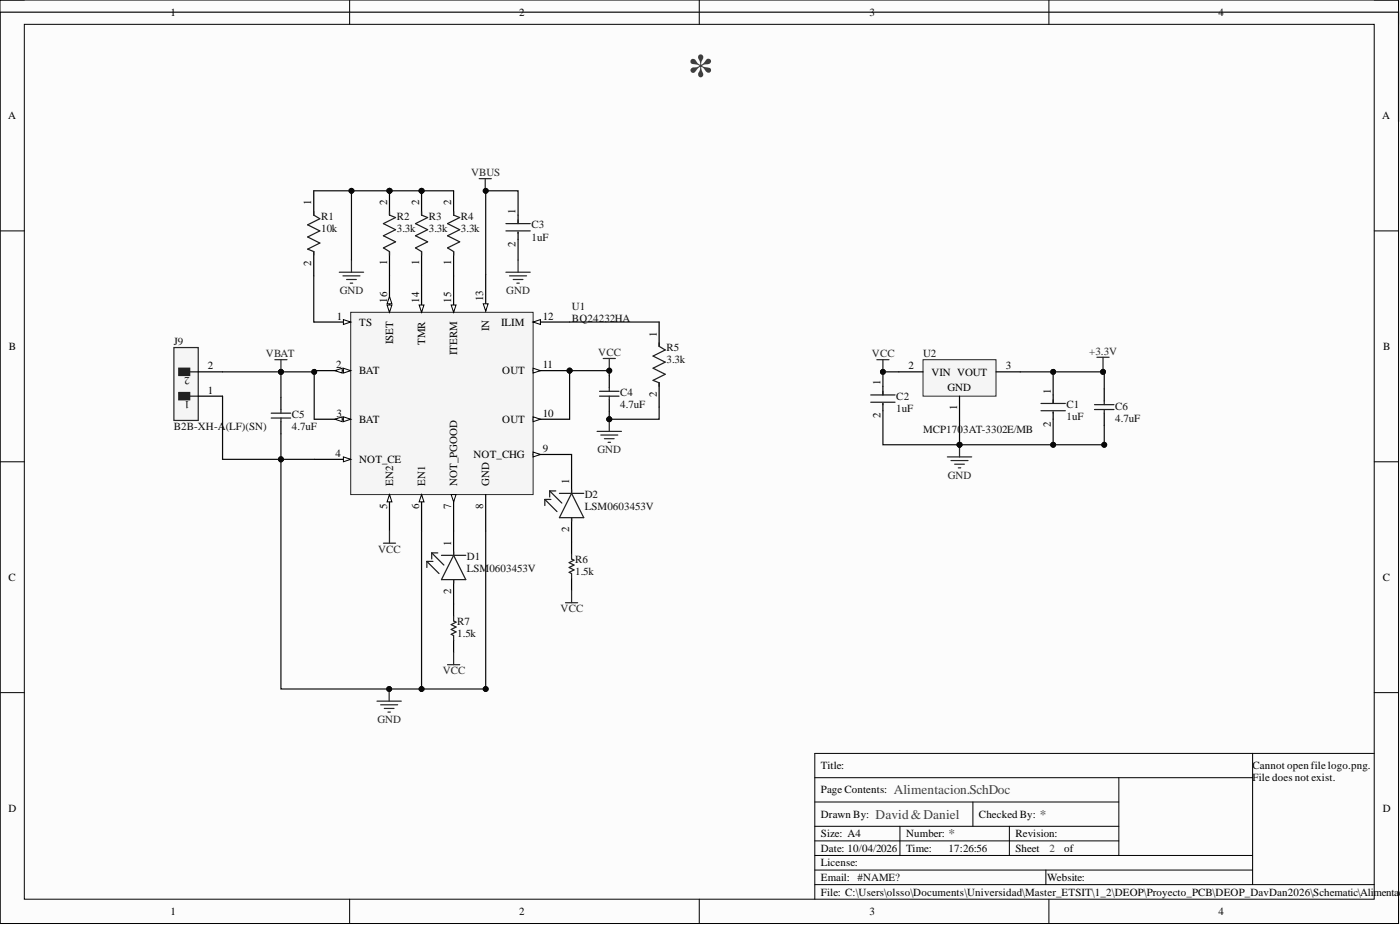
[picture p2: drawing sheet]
<svg xmlns="http://www.w3.org/2000/svg" width="292mm" height="193mm" viewBox="0 0 292 193" stroke-linecap="round" stroke-linejoin="round" font-family="sans-serif">
<defs><g id="words">
<text font-size="11" fill="#404040" x="143.4" y="18.9">*</text>
<g font-size="2.8" fill="#404040">
<text x="186.5" y="165.7">Alimentacion.SchDoc</text>
<text x="182.7" y="170.8">David&amp;Daniel</text>
<text x="216.9" y="170.8">*</text>
<text x="197.9" y="174.8">*</text>
</g>
<g font-size="2.3">
<text x="35.6" y="3.3">1</text>
<text x="108.3" y="3.3">2</text>
<text x="181.4" y="3.3">3</text>
<text x="254.2" y="3.3">4</text>
<text x="1.7" y="24.8">A</text>
<text x="288.4" y="24.8">A</text>
<text x="65" y="42.8" transform="rotate(-90 65 42.8)">1</text>
<text x="80.8" y="42.8" transform="rotate(-90 80.8 42.8)">2</text>
<text x="87.5" y="42.8" transform="rotate(-90 87.5 42.8)">2</text>
<text x="94.1" y="42.8" transform="rotate(-90 94.1 42.8)">2</text>
<text x="107.6" y="44.6" transform="rotate(-90 107.6 44.6)">1</text>
<text x="107.6" y="51.5" transform="rotate(-90 107.6 51.5)">2</text>
<text x="65" y="55.5" transform="rotate(-90 65 55.5)">2</text>
<text x="80.8" y="55.4" transform="rotate(-90 80.8 55.4)">1</text>
<text x="87.5" y="55.4" transform="rotate(-90 87.5 55.4)">1</text>
<text x="94.1" y="55.4" transform="rotate(-90 94.1 55.4)">1</text>
<text x="80.8" y="63.1" transform="rotate(-90 80.8 63.1)">16</text>
<text x="87.5" y="63.1" transform="rotate(-90 87.5 63.1)">14</text>
<text x="94.1" y="63.1" transform="rotate(-90 94.1 63.1)">15</text>
<text x="100.8" y="62.9" transform="rotate(-90 100.8 62.9)">13</text>
<text x="70.3" y="66.7">1</text>
<text x="74.9" y="67.9">TS</text>
<text x="82" y="71.7" transform="rotate(-90 82 71.7)">ISET</text>
<text x="88.7" y="71.9" transform="rotate(-90 88.7 71.9)">TMR</text>
<text x="102.1" y="69" transform="rotate(-90 102.1 69)">IN</text>
<text x="104.5" y="67.9">ILIM</text>
<text x="113.3" y="66.7">12</text>
<text x="137" y="70.2" transform="rotate(-90 137 70.2)">1</text>
<text x="1.9" y="73">B</text>
<text x="43.4" y="77.1">2</text>
<text x="70.1" y="76.8">2</text>
<text x="95.4" y="74" transform="rotate(-90 95.4 74)">ITERM</text>
<text x="113.3" y="76.8">11</text>
<text x="189.5" y="77.1">2</text>
<text x="209.8" y="77.1">3</text>
<text x="288.6" y="73">B</text>
<text x="43.4" y="82.1">1</text>
<text x="74.9" y="78.1">BAT</text>
<text x="104.8" y="78.1">OUT</text>
<text x="137" y="82.9" transform="rotate(-90 137 82.9)">2</text>
<text x="183.7" y="80.4" transform="rotate(-90 183.7 80.4)">1</text>
<text x="194.4" y="78.3">VIN VOUT</text>
<text x="197.7" y="81.6">GND</text>
<text x="219.2" y="82.1" transform="rotate(-90 219.2 82.1)">1</text>
<text x="70.2" y="87">3</text>
<text x="74.9" y="88.2">BAT</text>
<text x="104.8" y="88.2">OUT</text>
<text x="113.3" y="87">10</text>
<text x="183.7" y="87.2" transform="rotate(-90 183.7 87.2)">2</text>
<text x="199.7" y="85.5" transform="rotate(-90 199.7 85.5)">1</text>
<text x="219.2" y="89" transform="rotate(-90 219.2 89)">2</text>
<text x="70" y="95.3">4</text>
<text x="98.8" y="95.6">NOT_CHG</text>
<text x="113.3" y="94.3">9</text>
<text x="74.9" y="96.6">NOT_CE</text>
<text x="82" y="101.4" transform="rotate(-90 82 101.4)">EN2</text>
<text x="88.7" y="101.4" transform="rotate(-90 88.7 101.4)">EN1</text>
<text x="95.4" y="101.4" transform="rotate(-90 95.4 101.4)">NOT_PGOOD</text>
<text x="102.1" y="101.4" transform="rotate(-90 102.1 101.4)">GND</text>
<text x="118.7" y="100.9" transform="rotate(-90 118.7 100.9)">1</text>
<text x="80.8" y="106.2" transform="rotate(-90 80.8 106.2)">5</text>
<text x="87.5" y="106.2" transform="rotate(-90 87.5 106.2)">6</text>
<text x="94.1" y="106.2" transform="rotate(-90 94.1 106.2)">7</text>
<text x="100.8" y="106.2" transform="rotate(-90 100.8 106.2)">8</text>
<text x="94.1" y="113.8" transform="rotate(-90 94.1 113.8)">1</text>
<text x="118.7" y="111" transform="rotate(-90 118.7 111)">2</text>
<text x="1.8" y="121.2">C</text>
<text x="94.1" y="124" transform="rotate(-90 94.1 124)">2</text>
<text x="288.5" y="121.2">C</text>
<text x="171.3" y="160.5">Title:</text>
<text x="261.3" y="160.5">Cannot open file logo.png.</text>
<text x="171.3" y="165.5">Page Contents:</text>
<text x="261.3" y="163">File does not exist.</text>
<text x="1.8" y="169.3">D</text>
<text x="171.3" y="170.6">Drawn By:</text>
<text x="204.3" y="170.6">Checked By:</text>
<text x="288.5" y="169.3">D</text>
<text x="171.3" y="174.7">Size: A4</text>
<text x="171.3" y="177.7">Date: 10/04/2026</text>
<text x="189" y="174.7">Number:</text>
<text x="189" y="177.7">Time:</text>
<text x="197.9" y="177.7">17:26:56</text>
<text x="211.9" y="174.7">Revision:</text>
<text x="211.9" y="177.7">Sheet</text>
<text x="222" y="177.7">of</text>
<text x="171.3" y="180.7">License:</text>
<text x="171.3" y="183.8">Email: #NAME?</text>
<text x="218.5" y="183.8">Website:</text>
<text x="35.6" y="190.9">1</text>
<text x="108.3" y="190.9">2</text>
<text x="171.3" y="186.8">File: C:\Users\olsso\Documents\Universidad\Master_ETSIT\1_2\DEOP\Proyecto_PCB\DEOP_DavDan2026\Schematic\Alimenta</text>
<text x="181.4" y="190.9">3</text>
<text x="254.2" y="190.9">4</text>
<text x="291.8" y="186.8">ci</text>
</g>
<g font-size="2.3" fill="#262626">
<text x="98.3" y="36.8">VBUS</text>
<text x="70.9" y="61.4">GND</text>
<text x="105.6" y="61.4">GND</text>
<text x="55.5" y="74.5">VBAT</text>
<text x="124.8" y="74.3">VCC</text>
<text x="181.9" y="74.5">VCC</text>
<text x="227.3" y="74">+3.3V</text>
<text x="124.7" y="94.6">GND</text>
<text x="197.7" y="99.9">GND</text>
<text x="78.9" y="115.3">VCC</text>
<text x="117" y="127.8">VCC</text>
<text x="92.4" y="140.7">VCC</text>
<text x="78.7" y="150.8">GND</text>
</g>
<g font-size="2.3" fill="#0e0e0e">
<text x="67" y="45.9">R1</text>
<text x="82.8" y="45.9">R2</text>
<text x="89.5" y="45.9">R3</text>
<text x="96.2" y="45.9">R4</text>
<text x="110.9" y="47.7">C3</text>
<text x="67" y="48.4">10k</text>
<text x="82.8" y="48.4">3.3k</text>
<text x="89.5" y="48.4">3.3k</text>
<text x="96.2" y="48.4">3.3k</text>
<text x="110.9" y="50.2">1uF</text>
<text x="119.3" y="64.6">U1</text>
<text x="36.3" y="72">J9</text>
<text x="119.3" y="67.2">BQ24232HA</text>
<text x="139" y="73.3">R5</text>
<text x="139" y="75.8">3.3k</text>
<text x="192.6" y="74.5">U2</text>
<text x="39.6" y="83.7" transform="rotate(-180 39.6 83.7)">1</text>
<text x="39.6" y="78.6" transform="rotate(-180 39.6 78.6)">2</text>
<text x="129.4" y="82.6">C4</text>
<text x="187" y="83.4">C2</text>
<text x="36.3" y="89.7">B2B-XH-A</text>
<text x="47.1" y="89.7">(LF)(SN)</text>
<text x="60.9" y="87.2">C5</text>
<text x="60.9" y="89.7">4.7uF</text>
<text x="129.4" y="85.2">4.7uF</text>
<text x="187" y="85.9">1uF</text>
<text x="222.5" y="85.2">C1</text>
<text x="222.5" y="87.7">1uF</text>
<text x="232.7" y="85.4">C6</text>
<text x="232.7" y="88">4.7uF</text>
<text x="192.6" y="90.2">MCP1703AT-3302E/MB</text>
<text x="122" y="103.9">D2</text>
<text x="122" y="106.5">LSM0603453V</text>
<text x="97.4" y="116.9">D1</text>
<text x="97.4" y="119.4">LSM0603453V</text>
<text x="120" y="117.4">R6</text>
<text x="120" y="119.9">1.5k</text>
<text x="95.4" y="130.3">R7</text>
<text x="95.4" y="132.8">1.5k</text>
</g>
<text font-size="2.3" fill="#404040" x="219" y="177.7">2</text>
</g></defs>
<path d="M0 0h291.8v192.7h-291.8z" fill-rule="evenodd" fill="#fcfcfc"/>
<path d="M0 0h291.8v192.7h-291.8z" fill="none" stroke="#000" stroke-width=".21"/>
<path d="M5.1 5.1h281.6v182.5h-281.6z" fill-rule="evenodd" fill="#fcfcfc"/>
<g fill="none" stroke="#000" stroke-width=".21">
<path d="M0 0h5.1M5.1 5.1h281.6v182.5h-281.6zM72.9 0v5.1M145.9 0v5.1M218.8 0v5.1M286.7 0h5.1v5.1M0 48.2h5.1M286.7 48.2h5.1M0 96.3h5.1M286.7 96.3h5.1M0 144.5h5.1M261.3 157.2v27.3"/>
<path d="M286.7 144.5h5.1M286.7 157.2h-116.7v30.4M170 172.4h63.4M170 178.5h91.3M170 175.4h63.4M170 167.3h63.4M170 162.2h91.3M187.8 172.4v6.1M203 167.3v5.1M210.6 172.4v6.1M233.4 162.2v16.3M72.9 187.6v5.1"/>
<path d="M145.9 187.6v5.1M170 181.5h91.3M170 184.5h116.7M218.2 181.5v3M218.8 187.6v5.1M291.8 187.6v5.1"/>
</g>
<circle cx="118.8" cy="77.3" r=".51" fill="#0e0e0e"/>
<circle cx="118.8" cy="77.3" r=".51" fill="none" stroke="#0e0e0e" stroke-width=".21"/>
<path d="M73.2 65.2h38v38h-38z" fill-rule="evenodd" fill="#f5f5f5"/>
<path d="M73.2 65.2h38v38h-38z" fill="none" stroke="#262626" stroke-width=".21"/>
<path d="M65.6 67.2h7.6" fill="none" stroke="#000" stroke-width=".25"/>
<path d="M71.6 66.7l1.6 .5-1.6 .5z" fill="#fbfbfb"/>
<path d="M71.6 66.7l1.6 .5-1.6 .5z" fill="none" stroke="#000" stroke-width=".21"/>
<path d="M65.6 77.3h7.6" fill="none" stroke="#000" stroke-width=".25"/>
<path d="M71.6 76.8l1.6 .5-1.6 .5z" fill="#fbfbfb"/>
<path d="M71.6 76.8l1.6 .5-1.6 .5z" fill="none" stroke="#000" stroke-width=".21"/>
<path d="M69.9 77.3l1.5-.5v1z" fill="#fbfbfb"/>
<path d="M69.9 77.3l1.5-.5v1z" fill="none" stroke="#000" stroke-width=".21"/>
<path d="M65.6 87.5h7.6" fill="none" stroke="#000" stroke-width=".25"/>
<path d="M71.6 87l1.6 .5-1.6 .5z" fill="#fbfbfb"/>
<path d="M71.6 87l1.6 .5-1.6 .5z" fill="none" stroke="#000" stroke-width=".21"/>
<path d="M69.9 87.5l1.5-.5v1z" fill="#fbfbfb"/>
<path d="M69.9 87.5l1.5-.5v1z" fill="none" stroke="#000" stroke-width=".21"/>
<path d="M65.6 95.8h7.6" fill="none" stroke="#000" stroke-width=".25"/>
<path d="M71.6 95.3l1.6 .5-1.6 .5z" fill="#fbfbfb"/>
<path d="M71.6 95.3l1.6 .5-1.6 .5z" fill="none" stroke="#000" stroke-width=".21"/>
<path d="M81.3 103.2v7.6" fill="none" stroke="#000" stroke-width=".25"/>
<path d="M81.3 103.2l.5 1.5h-1z" fill="#fbfbfb"/>
<path d="M81.3 103.2l.5 1.5h-1z" fill="none" stroke="#000" stroke-width=".21"/>
<path d="M88 103.2v7.6" fill="none" stroke="#000" stroke-width=".25"/>
<path d="M88 103.2l.5 1.5h-1.1z" fill="#fbfbfb"/>
<path d="M88 103.2l.5 1.5h-1.1z" fill="none" stroke="#000" stroke-width=".21"/>
<path d="M94.6 103.2v7.6" fill="none" stroke="#000" stroke-width=".25"/>
<path d="M94.1 103.2h1.1l-.6 1.5z" fill="#fbfbfb"/>
<path d="M94.1 103.2h1.1l-.6 1.5z" fill="none" stroke="#000" stroke-width=".21"/>
<path d="M111.2 94.8h7.6M101.3 103.2v7.6" fill="none" stroke="#000" stroke-width=".25"/>
<path d="M111.2 94.3l1.6 .5-1.6 .5z" fill="#fbfbfb"/>
<path d="M111.2 94.3l1.6 .5-1.6 .5z" fill="none" stroke="#000" stroke-width=".21"/>
<path d="M111.2 87.5h7.6" fill="none" stroke="#000" stroke-width=".25"/>
<path d="M111.2 87l1.6 .5-1.6 .5z" fill="#fbfbfb"/>
<path d="M111.2 87l1.6 .5-1.6 .5z" fill="none" stroke="#000" stroke-width=".21"/>
<path d="M111.2 77.3h7.6" fill="none" stroke="#000" stroke-width=".25"/>
<path d="M111.2 76.8l1.6 .5-1.6 .5z" fill="#fbfbfb"/>
<path d="M111.2 76.8l1.6 .5-1.6 .5z" fill="none" stroke="#000" stroke-width=".21"/>
<circle cx="118.8" cy="77.3" r=".51" fill="#0e0e0e"/>
<circle cx="118.8" cy="77.3" r=".51" fill="none" stroke="#0e0e0e" stroke-width=".21"/>
<path d="M111.2 67.2h7.6" fill="none" stroke="#000" stroke-width=".25"/>
<path d="M111.2 67.2l1.6-.5v1z" fill="#fbfbfb"/>
<path d="M111.2 67.2l1.6-.5v1z" fill="none" stroke="#000" stroke-width=".21"/>
<path d="M101.3 57.3v7.6" fill="none" stroke="#000" stroke-width=".25"/>
<path d="M100.8 63.4h1l-.5 1.5z" fill="#fbfbfb"/>
<path d="M100.8 63.4h1l-.5 1.5z" fill="none" stroke="#000" stroke-width=".21"/>
<path d="M88 57.5v7.7" fill="none" stroke="#000" stroke-width=".25"/>
<path d="M87.4 63.6h1.1l-.5 1.6z" fill="#fbfbfb"/>
<path d="M87.4 63.6h1.1l-.5 1.6z" fill="none" stroke="#000" stroke-width=".21"/>
<path d="M94.6 57.5v7.7" fill="none" stroke="#000" stroke-width=".25"/>
<path d="M94.1 63.6h1.1l-.6 1.6z" fill="#fbfbfb"/>
<path d="M94.1 63.6h1.1l-.6 1.6z" fill="none" stroke="#000" stroke-width=".21"/>
<path d="M81.3 57.5v7.7" fill="none" stroke="#000" stroke-width=".25"/>
<path d="M80.8 63.6h1l-.5 1.6z" fill="#fbfbfb"/>
<path d="M80.8 63.6h1l-.5 1.6z" fill="none" stroke="#000" stroke-width=".21"/>
<path d="M81.3 61.9l.5 1.5h-1z" fill="#fbfbfb"/>
<path d="M81.3 61.9l.5 1.5h-1z" fill="none" stroke="#000" stroke-width=".21"/>
<path d="M192.6 75h15.2v7.6h-15.2z" fill-rule="evenodd" fill="#f5f5f5"/>
<path d="M192.6 75h15.2v7.6h-15.2z" fill="none" stroke="#262626" stroke-width=".21"/>
<path d="M187.5 77.6h5.1M207.8 77.6h5.1M200.2 82.6v5.1M219.7 82.4v1.8M219.7 85.9v1.6" fill="none" stroke="#000" stroke-width=".25"/>
<path d="M217.2 84.2h5.1M217.2 85.7h5.1M219.7 83.4v.8M219.7 85.9v.3" fill="none" stroke="#1c1c1c" stroke-width=".25"/>
<path d="M197.7 95.3h5M198.4 96.1h3.6M199.2 96.8h2M199.9 97.6h.6M200.2 92.8v2.5" fill="none" stroke="#262626" stroke-width=".25"/>
<circle cx="200.2" cy="92.8" r=".51" fill="#0e0e0e"/>
<circle cx="200.2" cy="92.8" r=".51" fill="none" stroke="#0e0e0e" stroke-width=".21"/>
<path d="M182.9 75h2.6M184.2 75v2.6M228.9 74.5h2.5M230.1 74.5v2.6" fill="none" stroke="#262626" stroke-width=".25"/>
<path d="M184.2 80.6v1.8M184.2 84.2v1.5" fill="none" stroke="#000" stroke-width=".25"/>
<path d="M181.7 82.4h5M181.7 83.9h5M184.2 81.6v.8M184.2 84.2v.2" fill="none" stroke="#1c1c1c" stroke-width=".25"/>
<circle cx="184.2" cy="77.6" r=".51" fill="#0e0e0e"/>
<circle cx="184.2" cy="77.6" r=".51" fill="none" stroke="#0e0e0e" stroke-width=".21"/>
<path d="M125.9 74.8h2.5M127.1 74.8v2.5" fill="none" stroke="#262626" stroke-width=".25"/>
<circle cx="127.1" cy="77.3" r=".51" fill="#0e0e0e"/>
<circle cx="127.1" cy="77.3" r=".51" fill="none" stroke="#0e0e0e" stroke-width=".21"/>
<path d="M57.3 75h2.6M58.6 75v2.6" fill="none" stroke="#262626" stroke-width=".25"/>
<circle cx="58.6" cy="77.6" r=".51" fill="#0e0e0e"/>
<circle cx="58.6" cy="77.6" r=".51" fill="none" stroke="#0e0e0e" stroke-width=".21"/>
<path d="M78.7 146.3h5M79.4 147h3.6M80.2 147.8h2M80.9 148.6h.5M81.2 143.7v2.6" fill="none" stroke="#262626" stroke-width=".25"/>
<circle cx="81.2" cy="143.7" r=".51" fill="#0e0e0e"/>
<circle cx="81.2" cy="143.7" r=".51" fill="none" stroke="#0e0e0e" stroke-width=".21"/>
<path d="M124.6 90h5.1M125.3 90.8h3.6M126.1 91.5h2M126.9 92.3h.5M127.1 87.5v2.5M80 113.3h2.5M81.3 110.8v2.5M93.4 138.7h2.5M94.6 136.1v2.6" fill="none" stroke="#262626" stroke-width=".25"/>
<path d="M94.6 110.8v5.1M94.6 120.9v7.6M94.6 133.6v2.5" fill="none" stroke="#000" stroke-width=".25"/>
<path d="M89.1 117.1l2.5 2.6M89.1 117.1v1.3M89.1 117.1h1.2M90.1 115.3l2.5 2.6M90.1 115.3v1.3M90.1 115.3h1.2M92.1 115.9h5.1M94.6 115.1v.8M94.6 115.9l2.6 5h-5.1zM94.6 120.9v.8M94.6 128.5v1l.6 .3-1.1 .5 1.1 .5-1.1 .5 1.1 .5-1.1 .5 .5 .3v1" fill="none" stroke="#1c1c1c" stroke-width=".25"/>
<circle cx="127.1" cy="87.5" r=".51" fill="#0e0e0e"/>
<circle cx="127.1" cy="87.5" r=".51" fill="none" stroke="#0e0e0e" stroke-width=".21"/>
<path d="M65.5 39.8v5.1M65.5 52.5v5M119.3 97.9v5M119.3 108v7.6M119.3 120.7v2.5" fill="none" stroke="#000" stroke-width=".25"/>
<path d="M65.5 44.1v.8l1.2 .7-2.5 1.3 2.5 1.3-2.5 1.2 2.5 1.3-2.5 1.3 1.3 .5v.7M113.7 104.2l2.5 2.5M113.7 104.2v1.3M113.7 104.2h1.2M114.7 102.4l2.5 2.6M114.7 102.4v1.3M114.7 102.4h1.3M116.7 102.9h5.1M119.3 102.2v.7M119.3 108v.8M119.3 115.6v1l.5 .3-1.1 .5 1.1 .5-1.1 .5 1.1 .5-1.1 .5 .6 .3v1M119.3 102.9l2.5 5.1h-5.1z" fill="none" stroke="#1c1c1c" stroke-width=".25"/>
<path d="M118 125.7h2.5M119.3 123.2v2.5" fill="none" stroke="#262626" stroke-width=".25"/>
<circle cx="81.3" cy="39.8" r=".51" fill="#0e0e0e"/>
<circle cx="81.3" cy="39.8" r=".51" fill="none" stroke="#0e0e0e" stroke-width=".21"/>
<path d="M81.3 39.8v5.1M81.3 52.5v5" fill="none" stroke="#000" stroke-width=".25"/>
<circle cx="81.3" cy="39.8" r=".51" fill="#0e0e0e"/>
<circle cx="81.3" cy="39.8" r=".51" fill="none" stroke="#0e0e0e" stroke-width=".21"/>
<path d="M81.3 44.1v.8l1.2 .5-2.5 1.2 2.5 1.3-2.5 1.3 2.5 1.3-2.5 1.2 1.3 .8v.7" fill="none" stroke="#1c1c1c" stroke-width=".25"/>
<circle cx="88" cy="39.8" r=".51" fill="#0e0e0e"/>
<circle cx="88" cy="39.8" r=".51" fill="none" stroke="#0e0e0e" stroke-width=".21"/>
<path d="M88 39.8v5.1M88 52.5v5" fill="none" stroke="#000" stroke-width=".25"/>
<circle cx="88" cy="39.8" r=".51" fill="#0e0e0e"/>
<circle cx="88" cy="39.8" r=".51" fill="none" stroke="#0e0e0e" stroke-width=".21"/>
<path d="M88 44.1v.8l1.2 .5-2.5 1.2 2.5 1.3-2.5 1.3 2.5 1.3-2.5 1.2 1.3 .8v.7M94.6 44.1v.8l1.3 .5-2.5 1.2 2.5 1.3-2.5 1.3 2.5 1.3-2.5 1.2 1.2 .8v.7M105.6 46.6h5M105.6 48.2h5M108.1 45.9v.7M108.1 48.4v.3M137.5 71.5v.8l1.3 .7-2.5 1.3 2.5 1.2-2.5 1.3 2.5 1.3-2.5 1.2 1.2 .6v.7" fill="none" stroke="#1c1c1c" stroke-width=".25"/>
<path d="M94.6 39.8v5.1M94.6 52.5v5M108.1 44.9v1.7M108.1 48.4v1.5M137.5 67.2v5.1M137.5 79.9v5" fill="none" stroke="#000" stroke-width=".25"/>
<path d="M105.6 56.8h5M106.3 57.5h3.6M107.1 58.3h2M107.8 59.1h.5M108.1 54.3v2.5" fill="none" stroke="#262626" stroke-width=".25"/>
<path d="M36.3 72.5h5.1v15.2h-5.1z" fill-rule="evenodd" fill="#f5f5f5"/>
<path d="M36.3 72.5h5.1v15.2h-5.1z" fill="none" stroke="#262626" stroke-width=".25"/>
<path d="M37.3 81.9h2.3v1.5h-2.3z" fill-rule="evenodd" fill="#1c1c1c"/>
<path d="M37.3 81.9h2.3v1.5h-2.3zM39.6 82.6h1.8" fill="none" stroke="#1c1c1c" stroke-width=".25"/>
<path d="M37.3 76.8h2.3v1.5h-2.3z" fill-rule="evenodd" fill="#1c1c1c"/>
<g fill="none" stroke="#1c1c1c" stroke-width=".25">
<path d="M37.3 76.8h2.3v1.5h-2.3zM39.6 77.6h1.8M56.6 86.2h4M56.6 87.2h4M58.6 85.4v.8M58.6 87.2v.8M125.1 81.6h4.1M125.1 82.6h4.1M127.1 80.9v.7M127.1 82.6v.8M228.4 84.4h4M228.4 85.4h4"/>
<path d="M230.4 83.7v.7M230.4 85.4v.8"/>
</g>
<path d="M41.4 77.6h5M127.1 78.3v2.6M41.4 82.6h5M58.6 82.9v2.5M58.6 88v2.5M127.1 83.4v2.5M230.4 81.1v2.6M230.4 86.2v2.5" fill="none" stroke="#000" stroke-width=".25"/>
<path d="M100 37.3h2.5M101.2 37.3v2.5M70.8 56.8h5.1M71.6 57.5h3.5M72.3 58.3h2M73.1 59.1h.5M73.3 54.3v2.5" fill="none" stroke="#262626" stroke-width=".25"/>
<path d="M291.8 25.4v-22.9h-291.8v190.2M108.1 49.9v4.4M137.5 84.9v2.6h-10.4" fill="none" stroke="#0e0e0e" stroke-width=".25"/>
<circle cx="127.1" cy="87.5" r=".51" fill="#0e0e0e"/>
<circle cx="127.1" cy="87.5" r=".51" fill="none" stroke="#0e0e0e" stroke-width=".21"/>
<path d="M187.5 77.6h-3.3v3" fill="none" stroke="#0e0e0e" stroke-width=".25"/>
<circle cx="184.2" cy="77.6" r=".51" fill="#0e0e0e"/>
<circle cx="184.2" cy="77.6" r=".51" fill="none" stroke="#0e0e0e" stroke-width=".21"/>
<path d="M219.7 77.6v4.8" fill="none" stroke="#0e0e0e" stroke-width=".25"/>
<circle cx="219.7" cy="77.6" r=".51" fill="#0e0e0e"/>
<circle cx="219.7" cy="77.6" r=".51" fill="none" stroke="#0e0e0e" stroke-width=".21"/>
<path d="M230.1 77.1v.5" fill="none" stroke="#0e0e0e" stroke-width=".25"/>
<circle cx="230.1" cy="77.6" r=".51" fill="#0e0e0e"/>
<circle cx="230.1" cy="77.6" r=".51" fill="none" stroke="#0e0e0e" stroke-width=".21"/>
<path d="M212.9 77.6h17.5v3.5" fill="none" stroke="#0e0e0e" stroke-width=".25"/>
<circle cx="219.7" cy="77.6" r=".51" fill="#0e0e0e"/>
<circle cx="219.7" cy="77.6" r=".51" fill="none" stroke="#0e0e0e" stroke-width=".21"/>
<circle cx="230.1" cy="77.6" r=".51" fill="#0e0e0e"/>
<circle cx="230.1" cy="77.6" r=".51" fill="none" stroke="#0e0e0e" stroke-width=".21"/>
<path d="M65.6 77.3v10.2" fill="none" stroke="#0e0e0e" stroke-width=".25"/>
<circle cx="65.6" cy="77.6" r=".51" fill="#0e0e0e"/>
<circle cx="65.6" cy="77.6" r=".51" fill="none" stroke="#0e0e0e" stroke-width=".21"/>
<path d="M58.6 90.5v5.3h7" fill="none" stroke="#0e0e0e" stroke-width=".25"/>
<circle cx="58.6" cy="95.8" r=".51" fill="#0e0e0e"/>
<circle cx="58.6" cy="95.8" r=".51" fill="none" stroke="#0e0e0e" stroke-width=".21"/>
<path d="M65.6 77.6h-7v5.3" fill="none" stroke="#0e0e0e" stroke-width=".25"/>
<circle cx="58.6" cy="77.6" r=".51" fill="#0e0e0e"/>
<circle cx="58.6" cy="77.6" r=".51" fill="none" stroke="#0e0e0e" stroke-width=".21"/>
<circle cx="65.6" cy="77.6" r=".51" fill="#0e0e0e"/>
<circle cx="65.6" cy="77.6" r=".51" fill="none" stroke="#0e0e0e" stroke-width=".21"/>
<path d="M46.4 77.6h12.2" fill="none" stroke="#0e0e0e" stroke-width=".25"/>
<circle cx="58.6" cy="77.6" r=".51" fill="#0e0e0e"/>
<circle cx="58.6" cy="77.6" r=".51" fill="none" stroke="#0e0e0e" stroke-width=".21"/>
<path d="M101.2 39.8h6.9v5.1" fill="none" stroke="#0e0e0e" stroke-width=".25"/>
<circle cx="101.3" cy="39.8" r=".51" fill="#0e0e0e"/>
<circle cx="101.3" cy="39.8" r=".51" fill="none" stroke="#0e0e0e" stroke-width=".21"/>
<path d="M101.3 39.8v17.5" fill="none" stroke="#0e0e0e" stroke-width=".25"/>
<circle cx="101.3" cy="39.8" r=".51" fill="#0e0e0e"/>
<circle cx="101.3" cy="39.8" r=".51" fill="none" stroke="#0e0e0e" stroke-width=".21"/>
<path d="M81.3 39.8h13.3" fill="none" stroke="#0e0e0e" stroke-width=".25"/>
<circle cx="88" cy="39.8" r=".51" fill="#0e0e0e"/>
<circle cx="88" cy="39.8" r=".51" fill="none" stroke="#0e0e0e" stroke-width=".21"/>
<circle cx="81.3" cy="39.8" r=".51" fill="#0e0e0e"/>
<circle cx="81.3" cy="39.8" r=".51" fill="none" stroke="#0e0e0e" stroke-width=".21"/>
<path d="M46.4 82.6v13.2h12.2" fill="none" stroke="#0e0e0e" stroke-width=".25"/>
<circle cx="58.6" cy="95.8" r=".51" fill="#0e0e0e"/>
<circle cx="58.6" cy="95.8" r=".51" fill="none" stroke="#0e0e0e" stroke-width=".21"/>
<path d="M73.3 39.8v14.5" fill="none" stroke="#0e0e0e" stroke-width=".25"/>
<circle cx="73.3" cy="39.8" r=".51" fill="#0e0e0e"/>
<circle cx="73.3" cy="39.8" r=".51" fill="none" stroke="#0e0e0e" stroke-width=".21"/>
<path d="M65.5 39.8h15.8" fill="none" stroke="#0e0e0e" stroke-width=".25"/>
<circle cx="73.3" cy="39.8" r=".51" fill="#0e0e0e"/>
<circle cx="73.3" cy="39.8" r=".51" fill="none" stroke="#0e0e0e" stroke-width=".21"/>
<circle cx="81.3" cy="39.8" r=".51" fill="#0e0e0e"/>
<circle cx="81.3" cy="39.8" r=".51" fill="none" stroke="#0e0e0e" stroke-width=".21"/>
<path d="M65.5 57.5l.1 9.7M118.8 67.2h18.7M58.6 95.8v47.9h29.4M118.8 94.8h.5v3.1" fill="none" stroke="#0e0e0e" stroke-width=".25"/>
<circle cx="58.6" cy="95.8" r=".51" fill="#0e0e0e"/>
<circle cx="58.6" cy="95.8" r=".51" fill="none" stroke="#0e0e0e" stroke-width=".21"/>
<circle cx="81.2" cy="143.7" r=".51" fill="#0e0e0e"/>
<circle cx="81.2" cy="143.7" r=".51" fill="none" stroke="#0e0e0e" stroke-width=".21"/>
<circle cx="88" cy="143.7" r=".51" fill="#0e0e0e"/>
<circle cx="88" cy="143.7" r=".51" fill="none" stroke="#0e0e0e" stroke-width=".21"/>
<path d="M88 110.8v32.9h13.4" fill="none" stroke="#0e0e0e" stroke-width=".25"/>
<circle cx="88" cy="143.7" r=".51" fill="#0e0e0e"/>
<circle cx="88" cy="143.7" r=".51" fill="none" stroke="#0e0e0e" stroke-width=".21"/>
<circle cx="101.3" cy="143.7" r=".51" fill="#0e0e0e"/>
<circle cx="101.3" cy="143.7" r=".51" fill="none" stroke="#0e0e0e" stroke-width=".21"/>
<path d="M101.3 110.8v32.9" fill="none" stroke="#0e0e0e" stroke-width=".25"/>
<circle cx="101.3" cy="143.7" r=".51" fill="#0e0e0e"/>
<circle cx="101.3" cy="143.7" r=".51" fill="none" stroke="#0e0e0e" stroke-width=".21"/>
<path d="M127.1 85.9v1.6" fill="none" stroke="#0e0e0e" stroke-width=".25"/>
<circle cx="127.1" cy="87.5" r=".51" fill="#0e0e0e"/>
<circle cx="127.1" cy="87.5" r=".51" fill="none" stroke="#0e0e0e" stroke-width=".21"/>
<path d="M127.1 78.3v-1h-8.3v10.2" fill="none" stroke="#0e0e0e" stroke-width=".25"/>
<circle cx="127.1" cy="77.3" r=".51" fill="#0e0e0e"/>
<circle cx="127.1" cy="77.3" r=".51" fill="none" stroke="#0e0e0e" stroke-width=".21"/>
<circle cx="118.8" cy="77.3" r=".51" fill="#0e0e0e"/>
<circle cx="118.8" cy="77.3" r=".51" fill="none" stroke="#0e0e0e" stroke-width=".21"/>
<path d="M230.4 88.7v4.1" fill="none" stroke="#0e0e0e" stroke-width=".25"/>
<circle cx="230.4" cy="92.8" r=".51" fill="#0e0e0e"/>
<circle cx="230.4" cy="92.8" r=".51" fill="none" stroke="#0e0e0e" stroke-width=".21"/>
<path d="M184.2 85.7v7.1h35.5" fill="none" stroke="#0e0e0e" stroke-width=".25"/>
<circle cx="200.2" cy="92.8" r=".51" fill="#0e0e0e"/>
<circle cx="200.2" cy="92.8" r=".51" fill="none" stroke="#0e0e0e" stroke-width=".21"/>
<circle cx="219.7" cy="92.8" r=".51" fill="#0e0e0e"/>
<circle cx="219.7" cy="92.8" r=".51" fill="none" stroke="#0e0e0e" stroke-width=".21"/>
<path d="M219.7 87.5v5.3h10.9" fill="none" stroke="#0e0e0e" stroke-width=".25"/>
<circle cx="230.4" cy="92.8" r=".51" fill="#0e0e0e"/>
<circle cx="230.4" cy="92.8" r=".51" fill="none" stroke="#0e0e0e" stroke-width=".21"/>
<circle cx="219.7" cy="92.8" r=".51" fill="#0e0e0e"/>
<circle cx="219.7" cy="92.8" r=".51" fill="none" stroke="#0e0e0e" stroke-width=".21"/>
<path d="M200.2 87.7v5.1" fill="none" stroke="#0e0e0e" stroke-width=".25"/>
<circle cx="200.2" cy="92.8" r=".51" fill="#0e0e0e"/>
<circle cx="200.2" cy="92.8" r=".51" fill="none" stroke="#0e0e0e" stroke-width=".21"/>
<use href="#words"/>
</svg>
